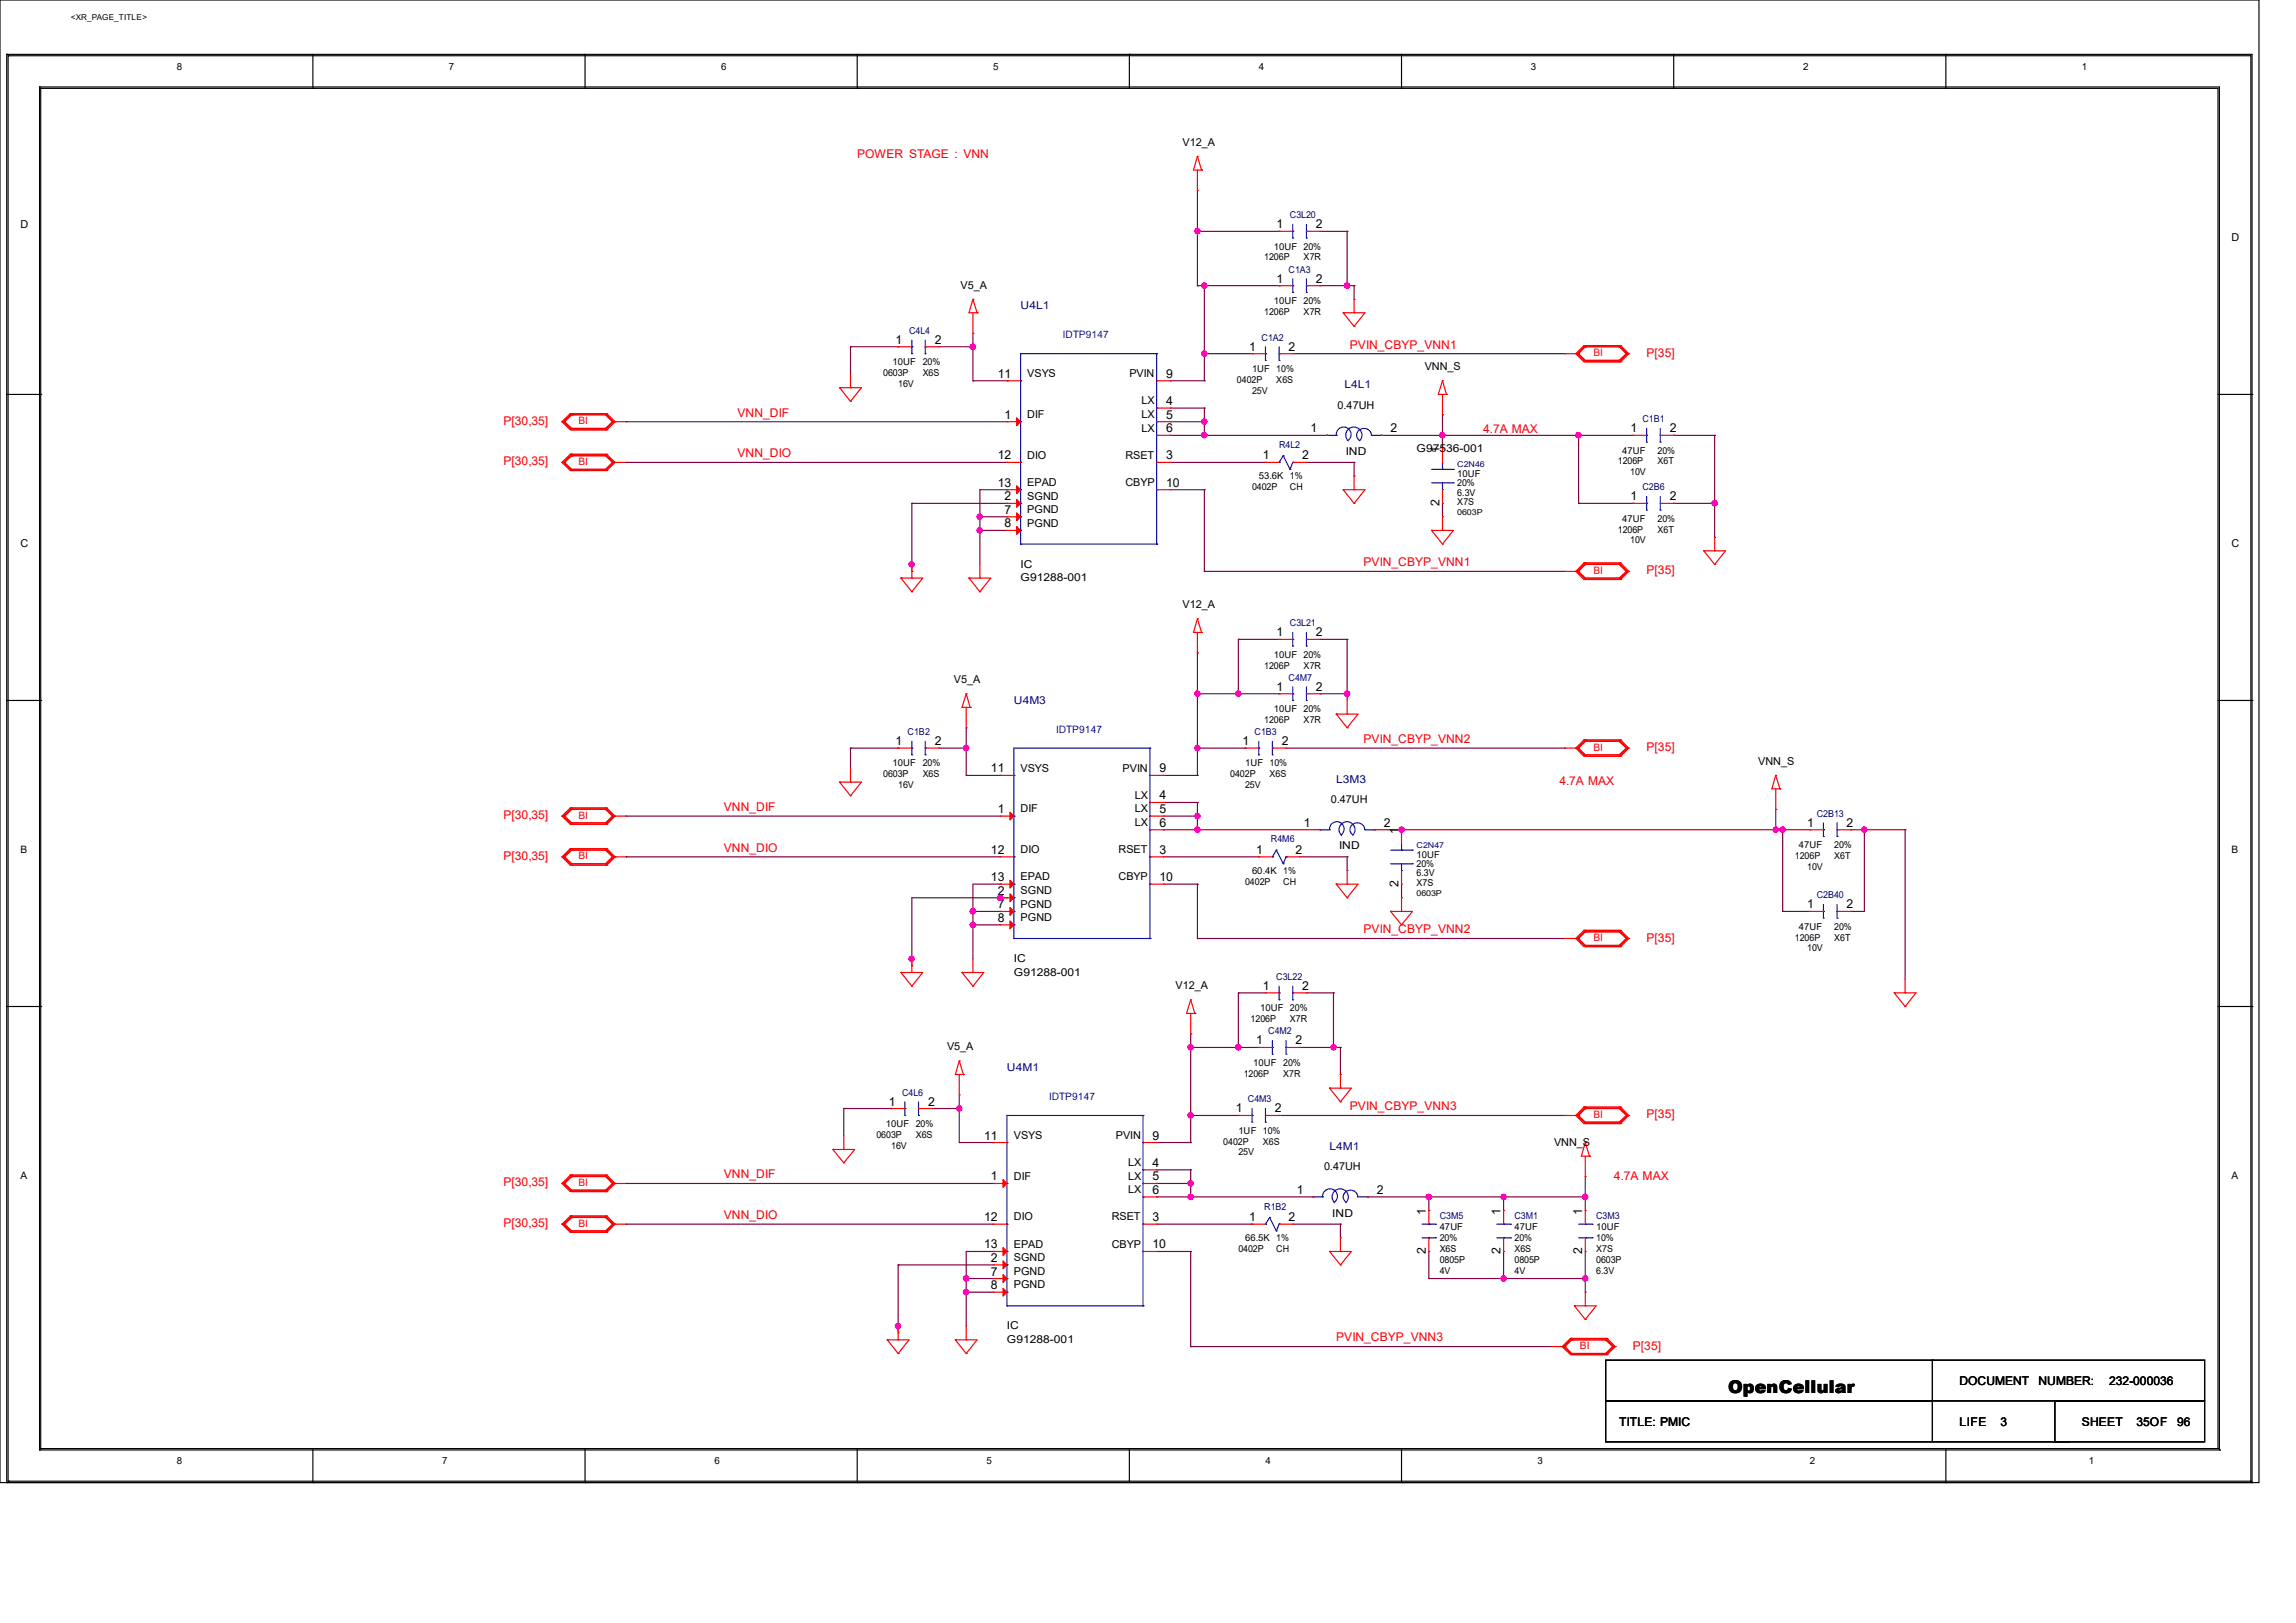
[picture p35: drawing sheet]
<svg xmlns="http://www.w3.org/2000/svg" width="420mm" height="297mm" viewBox="0 0 420 297" stroke-linecap="round" stroke-linejoin="round" font-family="sans-serif">
<defs><g id="words">
<text font-size="3.2" x="316.1" y="255">OpenCellular</text>
<g font-size="2.2" fill="#f00">
<text x="156.8" y="28.9">POWER STAGE : VNN</text>
<text x="246.9" y="63.8">PVIN_CBYP_VNN1</text>
<text x="301.2" y="65.3">P[35]</text>
<text x="92.1" y="77.7">P[30,35]</text>
<text x="134.9" y="76.2">VNN_DIF</text>
<text x="134.9" y="83.7">VNN_DIO</text>
<text x="271.3" y="79.2">4.7A MAX</text>
<text x="92.1" y="85.2">P[30,35]</text>
<text x="249.4" y="103.6">PVIN_CBYP_VNN1</text>
<text x="301.2" y="105.1">P[35]</text>
<text x="249.4" y="136">PVIN_CBYP_VNN2</text>
<text x="301.2" y="137.5">P[35]</text>
<text x="285.2" y="143.7">4.7A MAX</text>
<text x="92.1" y="149.9">P[30,35]</text>
<text x="132.4" y="148.4">VNN_DIF</text>
<text x="132.4" y="155.9">VNN_DIO</text>
<text x="92.1" y="157.4">P[30,35]</text>
<text x="249.4" y="170.8">PVIN_CBYP_VNN2</text>
<text x="301.2" y="172.3">P[35]</text>
<text x="246.9" y="203.2">PVIN_CBYP_VNN3</text>
<text x="301.2" y="204.6">P[35]</text>
<text x="132.4" y="215.6">VNN_DIF</text>
<text x="295.2" y="215.9">4.7A MAX</text>
<text x="92.1" y="217.1">P[30,35]</text>
<text x="92.1" y="224.6">P[30,35]</text>
<text x="132.4" y="223.1">VNN_DIO</text>
<text x="244.4" y="245.5">PVIN_CBYP_VNN3</text>
<text x="298.7" y="247">P[35]</text>
</g>
<g font-size="2.2">
<text x="233.5" y="41.8">1</text>
<text x="240.7" y="41.8">2</text>
<text x="233.5" y="51.7">1</text>
<text x="240.7" y="51.7">2</text>
<text x="163.8" y="62.9">1</text>
<text x="171" y="62.9">2</text>
<text x="228.5" y="64.2">1</text>
<text x="235.7" y="64.2">2</text>
<text x="182.5" y="69.1">11</text>
<text x="213.3" y="69.1">9</text>
<text x="183.7" y="76.6">1</text>
<text x="213.3" y="74.1">4</text>
<text x="213.3" y="76.6">5</text>
<text x="213.3" y="79.1">6</text>
<text x="239.7" y="79.1">1</text>
<text x="254.4" y="79.1">2</text>
<text x="263.3" y="82.9" transform="rotate(-90 263.3 82.9)">1</text>
<text x="298.2" y="79.1">1</text>
<text x="305.4" y="79.1">2</text>
<text x="182.5" y="84.1">12</text>
<text x="182.5" y="89.1">13</text>
<text x="213.3" y="84.1">3</text>
<text x="213.3" y="89.1">10</text>
<text x="231" y="84.1">1</text>
<text x="238.2" y="84.1">2</text>
<text x="183.7" y="91.6">2</text>
<text x="183.7" y="94">7</text>
<text x="263.3" y="92.6" transform="rotate(-90 263.3 92.6)">2</text>
<text x="298.2" y="91.6">1</text>
<text x="305.4" y="91.6">2</text>
<text x="183.7" y="96.5">8</text>
<text x="233.5" y="116.5">1</text>
<text x="240.7" y="116.5">2</text>
<text x="233.5" y="126.4">1</text>
<text x="240.7" y="126.4">2</text>
<text x="163.8" y="136.4">1</text>
<text x="171" y="136.4">2</text>
<text x="227.3" y="136.4">1</text>
<text x="234.5" y="136.4">2</text>
<text x="181.3" y="141.4">11</text>
<text x="212.1" y="141.4">9</text>
<text x="182.5" y="148.8">1</text>
<text x="212.1" y="146.3">4</text>
<text x="212.1" y="148.8">5</text>
<text x="212.1" y="151.3">6</text>
<text x="238.5" y="151.3">1</text>
<text x="253.2" y="151.3">2</text>
<text x="255.8" y="152.6" transform="rotate(-90 255.8 152.6)">1</text>
<text x="330.6" y="151.3">1</text>
<text x="337.8" y="151.3">2</text>
<text x="181.3" y="156.3">12</text>
<text x="181.3" y="161.2">13</text>
<text x="212.1" y="156.3">3</text>
<text x="212.1" y="161.2">10</text>
<text x="229.8" y="156.3">1</text>
<text x="237" y="156.3">2</text>
<text x="182.5" y="163.7">2</text>
<text x="182.5" y="166.2">7</text>
<text x="255.8" y="162.3" transform="rotate(-90 255.8 162.3)">2</text>
<text x="330.6" y="166.2">1</text>
<text x="337.8" y="166.2">2</text>
<text x="182.5" y="168.7">8</text>
<text x="231" y="181.1">1</text>
<text x="238.2" y="181.1">2</text>
<text x="229.8" y="191.1">1</text>
<text x="237" y="191.1">2</text>
<text x="162.6" y="202.3">1</text>
<text x="169.8" y="202.3">2</text>
<text x="226.1" y="203.6">1</text>
<text x="233.2" y="203.6">2</text>
<text x="180" y="208.5">11</text>
<text x="210.8" y="208.5">9</text>
<text x="210.8" y="213.5">4</text>
<text x="181.2" y="216">1</text>
<text x="210.8" y="216">5</text>
<text x="210.8" y="218.5">6</text>
<text x="237.2" y="218.5">1</text>
<text x="251.9" y="218.5">2</text>
<text x="180" y="223.5">12</text>
<text x="210.8" y="223.5">3</text>
<text x="228.5" y="223.5">1</text>
<text x="235.7" y="223.5">2</text>
<text x="260.8" y="222.3" transform="rotate(-90 260.8 222.3)">1</text>
<text x="274.5" y="222.3" transform="rotate(-90 274.5 222.3)">1</text>
<text x="289.4" y="222.3" transform="rotate(-90 289.4 222.3)">1</text>
<text x="180" y="228.5">13</text>
<text x="181.2" y="230.9">2</text>
<text x="181.2" y="233.4">7</text>
<text x="210.8" y="228.5">10</text>
<text x="260.8" y="229.5" transform="rotate(-90 260.8 229.5)">2</text>
<text x="274.5" y="229.5" transform="rotate(-90 274.5 229.5)">2</text>
<text x="289.4" y="229.5" transform="rotate(-90 289.4 229.5)">2</text>
<text x="181.2" y="235.9">8</text>
<text x="358.4" y="253.4">DOCUMENT</text>
<text x="372.9" y="253.4">NUMBER:</text>
<text x="385.8" y="253.5">232-000036</text>
<text x="296.2" y="260.9">TITLE: PMIC</text>
<text x="358.4" y="260.9">LIFE</text>
<text x="365.9" y="260.9">3</text>
<text x="380.8" y="260.9">SHEET</text>
<text x="390.8" y="260.9">35OF</text>
<text x="398.3" y="260.9">96</text>
</g>
<g font-size="2">
<text x="216.3" y="26.7">V12_A</text>
<text x="3.7" y="41.7">D</text>
<text x="408.2" y="44.2">D</text>
<text x="175.7" y="52.8">V5_A</text>
<text x="187.9" y="69">VSYS</text>
<text x="206.6" y="69">PVIN</text>
<text x="260.6" y="67.8">VNN_S</text>
<text x="187.9" y="76.5">DIF</text>
<text x="208.8" y="74">LX</text>
<text x="208.8" y="76.5">LX</text>
<text x="244.7" y="74.8">0.47UH</text>
<text x="187.9" y="83.9">DIO</text>
<text x="205.9" y="83.9">RSET</text>
<text x="208.8" y="79">LX</text>
<text x="246.2" y="83.2">IND</text>
<text x="259.1" y="82.7">G97536-001</text>
<text x="187.9" y="88.9">EPAD</text>
<text x="205.9" y="88.9">CBYP</text>
<text x="187.9" y="91.4">SGND</text>
<text x="187.9" y="93.9">PGND</text>
<text x="3.7" y="100.2">C</text>
<text x="187.9" y="96.4">PGND</text>
<text x="408.2" y="100.2">C</text>
<text x="186.7" y="103.9">IC</text>
<text x="186.7" y="106.4">G91288-001</text>
<text x="216.3" y="111.3">V12_A</text>
<text x="174.5" y="125.1">V5_A</text>
<text x="186.7" y="141.2">VSYS</text>
<text x="205.4" y="141.2">PVIN</text>
<text x="321.6" y="140">VNN_S</text>
<text x="186.7" y="148.7">DIF</text>
<text x="207.6" y="146.2">LX</text>
<text x="207.6" y="148.7">LX</text>
<text x="243.5" y="146.9">0.47UH</text>
<text x="207.6" y="151.2">LX</text>
<text x="244.9" y="155.4">IND</text>
<text x="186.7" y="156.2">DIO</text>
<text x="186.7" y="161.1">EPAD</text>
<text x="204.6" y="156.2">RSET</text>
<text x="204.6" y="161.1">CBYP</text>
<text x="186.7" y="163.6">SGND</text>
<text x="186.7" y="166.1">PGND</text>
<text x="186.7" y="168.6">PGND</text>
<text x="185.5" y="178.6">G91288-001</text>
<text x="185.5" y="176.1">IC</text>
<text x="215.1" y="181.1">V12_A</text>
<text x="173.2" y="192.2">V5_A</text>
<text x="185.5" y="208.4">VSYS</text>
<text x="204.1" y="208.4">PVIN</text>
<text x="284.3" y="209.7">VNN_S</text>
<text x="185.5" y="215.9">DIF</text>
<text x="206.4" y="213.4">LX</text>
<text x="206.4" y="215.9">LX</text>
<text x="242.2" y="214.2">0.47UH</text>
<text x="206.4" y="218.4">LX</text>
<text x="185.5" y="223.4">DIO</text>
<text x="203.4" y="223.4">RSET</text>
<text x="243.7" y="222.6">IND</text>
<text x="185.5" y="230.8">SGND</text>
<text x="185.5" y="233.3">PGND</text>
<text x="185.5" y="228.3">EPAD</text>
<text x="203.4" y="228.3">CBYP</text>
<text x="185.5" y="235.8">PGND</text>
<text x="184.2" y="245.7">G91288-001</text>
<text x="184.2" y="243.3">IC</text>
</g>
<g font-size="2" fill="#000080">
<text x="186.7" y="56.6">U4L1</text>
<text x="245.9" y="71">L4L1</text>
<text x="185.5" y="128.8">U4M3</text>
<text x="244.4" y="143.2">L3M3</text>
<text x="184.2" y="196">U4M1</text>
<text x="243.2" y="210.4">L4M1</text>
</g>
<g font-size="1.9" fill="#00f">
<text x="194.4" y="61.9">IDTP9147</text>
<text x="193.2" y="134.1">IDTP9147</text>
<text x="191.9" y="201.3">IDTP9147</text>
</g>
<g font-size="1.9" fill="#f00">
<text x="291.5" y="65.2">BI</text>
<text x="105.8" y="77.6">BI</text>
<text x="105.8" y="85.1">BI</text>
<text x="291.5" y="105">BI</text>
<text x="291.5" y="137.4">BI</text>
<text x="105.8" y="149.8">BI</text>
<text x="105.8" y="157.3">BI</text>
<text x="291.5" y="172.2">BI</text>
<text x="291.5" y="204.6">BI</text>
<text x="105.8" y="217">BI</text>
<text x="105.8" y="224.5">BI</text>
<text x="289" y="246.9">BI</text>
</g>
<g font-size="1.9">
<text x="3.7" y="156">B</text>
<text x="408.2" y="156">B</text>
<text x="3.7" y="215.8">A</text>
<text x="408.2" y="215.8">A</text>
</g>
<g font-size="1.8">
<text x="32.3" y="12.8">8</text>
<text x="82.1" y="12.8">7</text>
<text x="131.9" y="12.8">6</text>
<text x="181.7" y="12.8">5</text>
<text x="230.3" y="12.8">4</text>
<text x="280" y="12.8">3</text>
<text x="329.8" y="12.8">2</text>
<text x="380.8" y="12.8">1</text>
<text x="32.3" y="268">8</text>
<text x="80.9" y="268">7</text>
<text x="130.7" y="268">6</text>
<text x="180.5" y="268">5</text>
<text x="231.5" y="268">4</text>
<text x="281.3" y="268">3</text>
<text x="331" y="268">2</text>
<text x="382.1" y="268">1</text>
</g>
<g font-size="1.7" fill="#000080">
<text x="236" y="40">C3L20</text>
<text x="235.7" y="49.9">C1A3</text>
<text x="166.3" y="61.1">C4L4</text>
<text x="230.8" y="62.4">C1A2</text>
<text x="300.4" y="77.3">C1B1</text>
<text x="234" y="82">R4L2</text>
<text x="300.4" y="89.7">C2B6</text>
<text x="236" y="114.6">C3L21</text>
<text x="235.7" y="124.6">C4M7</text>
<text x="166" y="134.5">C1B2</text>
<text x="229.5" y="134.5">C1B3</text>
<text x="332.3" y="149.5">C2B13</text>
<text x="232.5" y="154.2">R4M6</text>
<text x="332.3" y="164.4">C2B40</text>
<text x="233.5" y="179.3">C3L22</text>
<text x="232" y="189.3">C4M2</text>
<text x="165" y="200.5">C4L6</text>
<text x="228.3" y="201.8">C4M3</text>
<text x="231.3" y="221.4">R1B2</text>
<text x="263.4" y="223.1">C3M5</text>
<text x="277" y="223.1">C3M1</text>
<text x="292" y="223.1">C3M3</text>
</g>
<g font-size="1.7">
<text x="231.3" y="47.7">1206P</text>
<text x="233" y="45.7">10UF 20%</text>
<text x="238.5" y="47.7">X7R</text>
<text x="231.3" y="57.6">1206P</text>
<text x="233" y="55.6">10UF 20%</text>
<text x="238.5" y="57.6">X7R</text>
<text x="161.5" y="68.8">0603P</text>
<text x="163.3" y="66.8">10UF</text>
<text x="164.3" y="70.8">16V</text>
<text x="168.8" y="68.8">X6S</text>
<text x="168.8" y="66.8">20%</text>
<text x="226.3" y="70.1">0402P</text>
<text x="229" y="68.1">1UF 10%</text>
<text x="233.5" y="70.1">X6S</text>
<text x="229" y="72">25V</text>
<text x="296.7" y="83">47UF</text>
<text x="303.2" y="83">20%</text>
<text x="229" y="89.7">0402P</text>
<text x="230.3" y="87.7">53.6K 1%</text>
<text x="236" y="89.7">CH</text>
<text x="266.6" y="89">20%</text>
<text x="266.6" y="87.2">10UF</text>
<text x="295.9" y="85">1206P</text>
<text x="298.2" y="87">10V</text>
<text x="303.2" y="85">X6T</text>
<text x="266.6" y="90.7">6.3V</text>
<text x="266.6" y="92.5">X7S</text>
<text x="296.7" y="95.5">47UF</text>
<text x="303.2" y="95.5">20%</text>
<text x="295.9" y="97.4">1206P</text>
<text x="298.2" y="99.4">10V</text>
<text x="303.2" y="97.4">X6T</text>
<text x="231.3" y="122.3">1206P</text>
<text x="233" y="120.4">10UF 20%</text>
<text x="238.5" y="122.3">X7R</text>
<text x="233" y="130.3">10UF 20%</text>
<text x="231.3" y="132.3">1206P</text>
<text x="238.5" y="132.3">X7R</text>
<text x="161.5" y="142.2">0603P</text>
<text x="163.3" y="140.3">10UF</text>
<text x="168.8" y="142.2">X6S</text>
<text x="168.8" y="140.2">20%</text>
<text x="225" y="142.2">0402P</text>
<text x="227.8" y="140.3">1UF 10%</text>
<text x="232.2" y="142.2">X6S</text>
<text x="164.3" y="144.2">16V</text>
<text x="227.7" y="144.2">25V</text>
<text x="329.1" y="155.2">47UF</text>
<text x="335.5" y="155.2">20%</text>
<text x="227.7" y="161.9">0402P</text>
<text x="229" y="159.9">60.4K 1%</text>
<text x="234.7" y="161.9">CH</text>
<text x="259.1" y="160.4">6.3V</text>
<text x="259.1" y="158.7">20%</text>
<text x="259.1" y="156.9">10UF</text>
<text x="328.3" y="157.2">1206P</text>
<text x="330.6" y="159.2">10V</text>
<text x="335.5" y="157.2">X6T</text>
<text x="259.1" y="162.2">X7S</text>
<text x="328.3" y="172.1">1206P</text>
<text x="329.1" y="170.1">47UF</text>
<text x="335.5" y="172.1">X6T</text>
<text x="335.5" y="170.1">20%</text>
<text x="330.6" y="174.1">10V</text>
<text x="230.5" y="185.1">10UF 20%</text>
<text x="228.8" y="187.1">1206P</text>
<text x="236" y="187.1">X7R</text>
<text x="227.5" y="197">1206P</text>
<text x="229.2" y="195">10UF</text>
<text x="234.7" y="197">X7R</text>
<text x="234.7" y="195">20%</text>
<text x="160.3" y="208.2">0603P</text>
<text x="162.1" y="206.2">10UF 20%</text>
<text x="167.5" y="208.2">X6S</text>
<text x="223.8" y="209.5">0402P</text>
<text x="226.5" y="207.5">1UF 10%</text>
<text x="231" y="209.5">X6S</text>
<text x="163" y="210.2">16V</text>
<text x="226.5" y="211.4">25V</text>
<text x="227.8" y="227.1">66.5K 1%</text>
<text x="263.4" y="227.1">20%</text>
<text x="263.4" y="225.1">47UF</text>
<text x="277" y="227.1">20%</text>
<text x="277" y="225.1">47UF</text>
<text x="292" y="227.1">10%</text>
<text x="292" y="225.1">10UF</text>
<text x="226.5" y="229.1">0402P</text>
<text x="233.5" y="229.1">CH</text>
<text x="263.4" y="233.1">4V</text>
<text x="263.4" y="229.1">X6S</text>
<text x="263.4" y="231.1">0805P</text>
<text x="277" y="233.1">4V</text>
<text x="277" y="231.1">0805P</text>
<text x="277" y="229.1">X6S</text>
<text x="292" y="233.1">6.3V</text>
<text x="292" y="231.1">0603P</text>
<text x="292" y="229.1">X7S</text>
</g>
<g font-size="1.5">
<text x="13" y="3.6">&lt;XR_PAGE_TITLE&gt;</text>
<text x="266.6" y="94.2">0603P</text>
<text x="259.1" y="163.9">0603P</text>
</g>
<g font-size="1.5" fill="#000080">
<text x="266.6" y="85.5">C2N46</text>
<text x="259.1" y="155.2">C2N47</text>
</g>
</g></defs>
<g fill="none" stroke="#000" stroke-width=".21">
<path d="M0 0h413.2v271.3h-413.2zM1.2 9.9h.1M1.2 9.9h410.7v261.4M1.2 9.9v261.4M1.5 10.2h.1M1.5 10.2v260.9M1.5 10.2h410.2v260.9M7.2 15.9h.1M7.2 15.9v249.4M7.2 15.9h398.8v249.4M7.5 16.2h.1M7.5 16.2h398.2v248.9"/>
<path d="M7.5 16.2v248.9M57.2 16.2h.1M57.2 9.9v6.3M107 16.2h.1M107 9.9v6.3M156.8 16.2h.1M156.8 9.9v6.3M206.6 9.9h.1M206.6 9.9v6.3M256.4 16.2h.1M256.4 9.9v6.3M306.2 16.2h.1"/>
<path d="M306.2 9.9v6.3M355.9 16.2h.1M355.9 9.9v6.3M1.2 72.2h6.3M7.5 72.2h.1M405.7 72.2h6.2M411.9 72.2h.1M1.2 128.2h6.3M7.5 128.2h.1M405.7 128.2h6.2M411.9 128.2h.1M1.2 184.2h6.3"/>
<path d="M7.5 184.2h.1M405.7 184.2h6.2M411.9 184.2h.1M293.7 248.9h109.6v7.5h-109.6zM293.7 256.4h59.8v7.5h-59.8zM353.5 248.9h.1M353.5 248.9v7.5M375.9 256.4h27.4v7.5h-27.4zM1.2 271.3h.1M1.5 271.1h.1M1.5 271.1h410.2M7.2 265.3h.1"/>
<path d="M7.2 265.3h398.8M7.5 265.1h.1M7.5 265.1h398.2M57.2 271.3h.1M57.2 265.1v6.2M107 271.3h.1M107 265.1v6.2M156.8 271.3h.1M156.8 265.1v6.2M206.6 265.1h.1M206.6 265.1v6.2M256.4 271.3h.1"/>
<path d="M256.4 265.1v6.2M353.5 263.9h24.9M355.9 271.3h.1M355.9 265.1v6.2M378.4 263.9h.1M405.7 265.1h.1M406 265.3h.1M411.7 271.1h.1M411.9 271.3h.1"/>
</g>
<g fill="none" stroke="#800040" stroke-width=".21">
<path d="M219 34.8v17.5M219 42.3h.1M219 52.3h.1M219 52.3h15M219 42.3h15M220.3 52.3h.1M220.3 52.3v17.4M234 52.3h.1M241.5 52.3h6.2M241.5 42.3h4.9M246.4 52.3h.1M246.4 42.3h.1"/>
<path d="M246.4 42.3v10M247.7 54.8h.1M247.7 52.3h.1M247.7 52.3v2.5M114.5 77.2h.1M114.5 77.2h69.7M155.6 63.5h.1M155.6 63.5v5M155.6 63.5h8.7M164.3 63.5h.1M171.7 63.5h6.3M178 63.5h.1"/>
<path d="M178 69.7h.1M178 61v8.7M178 69.7h6.2M184.2 69.7h.1M214.1 79.7h.1M214.1 79.7h28.6M214.1 77.2h6.2M214.1 74.7h6.2M214.1 69.7h6.2M220.3 77.2h.1M220.3 79.7h.1M220.3 74.7h.1"/>
<path d="M220.3 69.7h.1M220.3 64.7h.1M220.3 74.7v5M220.3 64.7h8.7M229 64.7h.1M236.5 64.7h49.8M242.7 79.7h.1M252.6 79.7h46.1M263.9 79.7h.1M263.9 75.9h.1M263.9 75.9v6.2M286.3 64.7h.1"/>
<path d="M288.8 79.7h.1M288.8 79.7v12.4M306.2 79.7h.1M306.2 79.7h7.4M313.6 79.7h.1M313.6 79.7v18.6M114.5 84.6h.1M114.5 84.6h69.7M166.8 92.1h.1M166.8 92.1h17.4M166.8 92.1v12.5M179.2 97.1h.1"/>
<path d="M179.2 94.6h.1M179.2 97.1h5M179.2 94.6h5M184.2 89.6h.1M184.2 89.6h-5v13.7M214.1 89.6h6.2M214.1 84.6h17.4M220.3 89.6h.1M220.3 89.6v15M231.5 84.6h.1M239 84.6h8.7M247.7 84.6h.1"/>
<path d="M247.7 87.1h.1M247.7 84.6v2.5M263.9 94.6h.1M263.9 92.1v2.5M288.8 92.1h.1M288.8 92.1h9.9M298.7 92.1h.1M306.2 92.1h7.4M313.6 92.1h.1M313.6 98.3h.1M166.8 103.3h.1M166.8 104.6h.1"/>
<path d="M219 119.5h.1M219 119.5v22.4M220.3 104.6h.1M220.3 104.6h66M226.5 117h.1M226.5 117h7.5M226.5 117v10M241.5 117h4.9M246.4 117h.1M246.4 117v11.2M155.6 136.9h.1M155.6 136.9v3.7"/>
<path d="M155.6 136.9h8.7M164.3 136.9h.1M171.7 136.9h5M176.7 136.9h.1M176.7 133.2v8.7M219 136.9h.1M219 127h.1M219 136.9h8.8M219 127h15M226.5 127h.1M227.8 136.9h.1M234 127h.1"/>
<path d="M235.2 136.9h51.1M241.5 127h.1M241.5 127h4.9M246.4 127h.1M286.3 136.9h.1M114.5 149.4h.1M114.5 156.8h.1M114.5 156.8h68.5M114.5 149.4h68.5M176.7 141.9h.1M176.7 141.9h6.3M183 141.9h.1"/>
<path d="M212.8 151.8h.1M212.8 156.8h17.5M212.8 151.8h28.7M212.8 149.4h6.2M212.8 146.9h6.2M212.8 141.9h6.2M219 149.4h.1M219 151.8h.1M219 146.9h.1M219 141.9h.1M219 146.9v4.9M230.3 156.8h.1"/>
<path d="M237.7 156.8h8.7M241.5 151.8h.1M246.4 156.8h.1M246.4 159.3h.1M246.4 156.8v2.5M251.4 151.8h79.6M256.4 151.8h.1M324.8 148.1h.1M324.8 151.8h.1M324.8 148.1v3.7M326.1 151.8h.1M326.1 151.8v15"/>
<path d="M338.5 151.8h.1M338.5 151.8h10M341 151.8h.1M341 151.8v15h-2.5M348.5 151.8h.1M348.5 151.8v27.4M166.8 175.5h.1M166.8 176.7h.1M178 169.2h.1M178 166.8h.1M178 169.2h5M178 166.8h5"/>
<path d="M183 161.8h.1M183 164.3h.1M183 161.8h-5v13.7M184.2 164.3h.1M184.2 164.3h-17.4v12.4M212.8 161.8h6.2M219 161.8h.1M219 171.7h.1M219 161.8v9.9M219 171.7h67.3M256.4 164.3h.1M256.4 161.8v2.5"/>
<path d="M326.1 166.8h.1M326.1 166.8h4.9M338.5 166.8h.1M217.8 191.7h.1M217.8 189.2h.1M217.8 191.7h12.5M217.8 189.2v19.9M226.5 191.7h.1M226.5 181.7h.1M226.5 181.7v10M226.5 181.7h5M230.3 191.7h.1"/>
<path d="M237.7 191.7h7.5M239 181.7h4.9M243.9 191.7h.1M243.9 181.7h.1M243.9 181.7v10M245.2 196.6h.1M245.2 191.7h.1M245.2 191.7v4.9M114.5 216.6h.1M114.5 216.6h67.2M154.3 202.9h.1M154.3 202.9v5"/>
<path d="M154.3 202.9h8.7M163 202.9h.1M170.5 202.9h5M175.5 202.9h.1M175.5 209.1h.1M175.5 209.1h6.2M175.5 200.4v8.7M181.7 209.1h.1M211.6 219h.1M211.6 216.6h6.2M211.6 219h28.6M211.6 214.1h6.2"/>
<path d="M211.6 209.1h6.2M217.8 216.6h.1M217.8 219h.1M217.8 214.1h.1M217.8 209.1h.1M217.8 204.1h.1M217.8 214.1v4.9M217.8 204.1h8.7M226.5 204.1h.1M234 204.1h52.3M240.2 219h.1M250.1 219h39.9"/>
<path d="M261.4 219h.1M261.4 219v2.5M275 219h.1M275 219v2.5M286.3 204.1h.1M290 219h.1M290 215.3v6.2M114.5 224h.1M114.5 224h67.2M164.3 231.5h.1M164.3 231.5h17.4M164.3 231.5v12.4"/>
<path d="M176.7 236.5h.1M176.7 234h.1M176.7 236.5h5M176.7 234h5M181.7 229h.1M181.7 229h-5v13.7M211.6 229h6.2M211.6 224h17.4M217.8 229h.1M217.8 229v17.4M229 224h.1M236.5 224h8.7"/>
<path d="M245.2 224h.1M245.2 226.5h.1M245.2 224v2.5M261.4 234h.1M261.4 221.5h.1M261.4 234h28.6M261.4 229v5M275 234h.1M275 229v5M290 234h.1M290 236.5h.1M290 229v7.5"/>
<path d="M164.3 242.7h.1M164.3 243.9h.1M217.8 246.4h.1M217.8 246.4h66"/>
</g>
<g fill="#f0f" stroke="#f0f" stroke-width=".21">
<circle cx="176.7" cy="236.5" r=".49"/>
<circle cx="176.7" cy="234" r=".49"/>
<circle cx="177.9" cy="169.2" r=".49"/>
<circle cx="177.9" cy="166.8" r=".49"/>
<circle cx="179.2" cy="97" r=".48"/>
<circle cx="179.2" cy="94.6" r=".48"/>
<circle cx="275" cy="234" r=".48"/>
<circle cx="290" cy="234" r=".49"/>
<circle cx="313.6" cy="92.1" r=".49"/>
<circle cx="220.3" cy="77.2" r=".49"/>
<circle cx="220.3" cy="79.6" r=".49"/>
<circle cx="217.8" cy="216.5" r=".49"/>
<circle cx="217.8" cy="219" r=".49"/>
<circle cx="219" cy="149.3" r=".48"/>
<circle cx="219" cy="151.8" r=".48"/>
<circle cx="217.8" cy="204.1" r=".49"/>
<circle cx="217.8" cy="191.6" r=".49"/>
<circle cx="219" cy="136.9" r=".48"/>
<circle cx="219" cy="126.9" r=".48"/>
<circle cx="220.3" cy="64.7" r=".49"/>
<circle cx="175.5" cy="202.8" r=".48"/>
<circle cx="176.7" cy="136.9" r=".49"/>
<circle cx="177.9" cy="63.5" r=".49"/>
<circle cx="261.3" cy="219" r=".49"/>
<circle cx="263.8" cy="79.6" r=".49"/>
<circle cx="288.7" cy="79.6" r=".49"/>
<circle cx="290" cy="219" r=".49"/>
<circle cx="275" cy="219" r=".48"/>
<circle cx="220.3" cy="52.3" r=".49"/>
<circle cx="219" cy="42.3" r=".48"/>
<circle cx="246.4" cy="52.3" r=".49"/>
<circle cx="226.5" cy="126.9" r=".49"/>
<circle cx="246.4" cy="126.9" r=".49"/>
<circle cx="226.5" cy="191.6" r=".49"/>
<circle cx="243.9" cy="191.6" r=".48"/>
<circle cx="341" cy="151.8" r=".48"/>
<circle cx="326.1" cy="151.8" r=".49"/>
<circle cx="166.7" cy="103.3" r=".48"/>
<circle cx="182.9" cy="164.3" r=".49"/>
<circle cx="166.7" cy="175.5" r=".48"/>
<circle cx="164.3" cy="242.7" r=".49"/>
<circle cx="256.4" cy="151.8" r=".48"/>
<circle cx="324.8" cy="151.8" r=".48"/>
</g>
<g fill="none" stroke="#f00" stroke-width=".21">
<path d="M219 34.8h.1M219 28.6h.1M219 31.1v3.7M219 28.6l.8 2.5M219 28.6l-.7 2.5h1.5M219.8 31.1h.1M178 54.8h.1M178 57.2v3.8M178 54.8l.7 2.4M178 54.8l-.8 2.4h1.5M178.7 57.2h.1M234 52.3h.1"/>
<path d="M234 42.3h.1M234 52.3h2.5M234 42.3h2.5M239 52.3h2.5M239 42.3h2.5M241.5 52.3h.1M241.5 42.3h.1M245.7 57.2h.1M245.7 57.2h4l-2 2.5M245.7 57.2l2 2.5M247.7 57.2h.1M247.7 59.7h.1"/>
<path d="M247.7 54.8v2.4M102.8 77.2h.1M102.8 77.2l1.5 1.5h6.7M103 77.2h.1M103 77.2l1.6 1.2M103 77.2l1.6 1.5M103.3 77.2h.1M103.3 77.2l1.3 1.2M104.3 75.7h.1M104.3 75.7l-1.5 1.5M104.3 75.7h6.7M104.6 75.9h.1"/>
<path d="M104.6 75.7h.1M104.6 75.9l-1.3 1.3M104.6 75.9l-1.6 1.3M104.6 75.7l-1.6 1.5M104.6 78.4h6.2M104.6 75.9h6.2M110.8 78.7h.1M110.8 75.7h.1M110.8 78.4h.1M110.8 75.9h.1M110.8 75.7l1.5 1.5M110.8 75.9l1.5 1.3"/>
<path d="M110.8 75.9l1.2 1.3M111 78.7h.1M111 75.7h.1M111 75.7l1.5 1.5M112 77.2h.1M112 77.2l-1.2 1.2M112 77.2h2.5M112.3 77.2h.1M112.3 77.2l-1.5 1.5M112.3 77.2l-1.5 1.2M112.5 77.2h.1M112.5 77.2l-1.5 1.5"/>
<path d="M153.6 71h.1M153.6 71l2 2.4M153.6 71h4l-2 2.4M155.6 71h.1M155.6 73.4h.1M155.6 68.5v2.5M164.3 63.5h.1M164.3 63.5h2.5M169.2 63.5h2.5M171.7 63.5h.1M178 61h.1M184.2 77.2h.1"/>
<path d="M184.2 69.7h.1M184.2 77.2h2.5M184.2 69.7h2.5M211.6 77.2h2.5M211.6 79.7h2.5M211.6 74.7h2.5M211.6 69.7h2.5M214.1 74.7h.1M214.1 77.2h.1M214.1 79.7h.1M214.1 69.7h.1M229 64.7h.1"/>
<path d="M229 64.7h2.5M234 64.7h2.5M236.5 64.7h.1M242.7 79.7h.1M252.6 79.7h.1M263.9 75.9h.1M263.9 69.7h.1M263.9 72.2v3.7M263.9 69.7l.7 2.5M263.9 69.7l-.8 2.5h1.5M264.6 72.2h.1M286.3 64.7h2.5"/>
<path d="M288.2 64.7h.1M288.2 64.7l1.5 1.5h6.8M288.5 64.7h.1M288.5 64.7l1.5 1.3M288.5 64.7l1.5 1.5M288.8 64.7h.1M288.8 64.7l1.2 1.3M289.7 63.2h.1M289.7 63.2l-1.5 1.5M289.7 63.2h6.8M290 63.5h.1M290 63.2h.1"/>
<path d="M290 63.5l-1.2 1.2M290 63.5l-1.5 1.2M290 63.2l-1.5 1.5M290 66h6.2M290 63.5h6.2M296.2 66.2h.1M296.2 63.2h.1M296.2 66h.1M296.2 63.5h.1M296.2 63.2l1.5 1.5M296.2 63.5l1.5 1.2M296.2 63.5l1.3 1.2"/>
<path d="M296.5 66.2h.1M296.5 63.2h.1M296.5 63.2l1.4 1.5M297.5 64.7h.1M297.5 64.7l-1.3 1.3M297.7 64.7h.1M297.7 64.7l-1.5 1.5M297.7 64.7l-1.5 1.3M297.9 64.7h.1M297.9 64.7l-1.4 1.5M298.7 79.7h.1M298.7 79.7h2.5"/>
<path d="M303.7 79.7h2.5M306.2 79.7h.1M102.8 84.6h.1M102.8 84.6l1.5 1.5h6.7M103 84.6h.1M103 84.6l1.6 1.3M103 84.6l1.6 1.5M103.3 84.6h.1M103.3 84.6l1.3 1.3M104.3 83.1h.1M104.3 83.1l-1.5 1.5M104.3 83.1h6.7"/>
<path d="M104.6 83.4h.1M104.6 83.1h.1M104.6 83.4l-1.3 1.2M104.6 83.4l-1.6 1.2M104.6 83.1l-1.6 1.5M104.6 85.9h6.2M104.6 83.4h6.2M110.8 86.1h.1M110.8 83.1h.1M110.8 85.9h.1M110.8 83.4h.1M110.8 83.1l1.5 1.5"/>
<path d="M110.8 83.4l1.5 1.2M110.8 83.4l1.2 1.2M111 86.1h.1M111 83.1h.1M111 83.1l1.5 1.5M112 84.6h.1M112 84.6l-1.2 1.3M112 84.6h2.5M112.3 84.6h.1M112.3 84.6l-1.5 1.5M112.3 84.6l-1.5 1.3M112.5 84.6h.1"/>
<path d="M112.5 84.6l-1.5 1.5M184.2 92.1h.1M184.2 94.6h.1M184.2 97.1h.1M184.2 84.6h.1M184.2 89.6h.1M184.2 89.6h2.5M184.2 97.1h2.5M184.2 84.6h2.5M184.2 92.1h2.5M184.2 94.6h2.5M211.6 89.6h2.5"/>
<path d="M211.6 84.6h2.5M214.1 84.6h.1M214.1 89.6h.1M231.5 84.6h.1M231.5 84.6h2.5M236.5 84.6h2.5M239 84.6h.1M245.7 89.6h.1M245.7 89.6l2 2.5M245.7 89.6h4l-2 2.5M247.7 89.6h.1M247.7 92.1h.1"/>
<path d="M247.7 87.1v2.5M261.9 97.1h.1M261.9 97.1l2 2.5M261.9 97.1h4l-2 2.5M263.9 97.1h.1M263.9 99.6h.1M263.9 82.1h.1M263.9 92.1h.1M263.9 82.1v2.5M263.9 89.6v2.5M263.9 94.6v2.5M298.7 92.1h.1"/>
<path d="M298.7 92.1h2.5M303.7 92.1h2.5M306.2 92.1h.1M313.6 98.3v2.5M164.8 105.8h.1M164.8 105.8h4l-2 2.5M164.8 105.8l2 2.5M166.8 105.8h.1M166.8 108.3h.1M166.8 103.3v2.5M177.2 105.8h.1M177.2 105.8l2 2.5"/>
<path d="M177.2 105.8h4l-2 2.5M179.2 105.8h.1M179.2 108.3h.1M179.2 103.3v2.5M219 119.5h.1M219 113.2h.1M219 115.7v3.8M219 113.2l.8 2.5M219 113.2l-.7 2.5h1.5M219.8 115.7h.1M234 117h.1M234 117h2.5"/>
<path d="M239 117h2.5M241.5 117h.1M286.3 104.6h2.5M288.2 104.6h.1M288.2 104.6l1.5 1.4h6.8M288.5 104.6h.1M288.5 104.6l1.5 1.2M288.5 104.6l1.5 1.4M288.8 104.6h.1M288.8 104.6l1.2 1.2M289.7 103h.1M289.7 103l-1.5 1.6"/>
<path d="M289.7 103h6.8M290 103.3h.1M290 103h.1M290 105.8h6.2M290 103.3l-1.2 1.3M290 103.3l-1.5 1.3M290 103l-1.5 1.6M290 103.3h6.2M296.2 106h.1M296.2 103h.1M296.2 105.8h.1M296.2 103.3h.1"/>
<path d="M296.2 103l1.5 1.6M296.2 103.3l1.5 1.3M296.2 103.3l1.3 1.3M296.5 106h.1M296.5 103h.1M296.5 103l1.4 1.6M297.5 104.6h.1M297.5 104.6l-1.3 1.2M297.7 104.6h.1M297.7 104.6l-1.5 1.4M297.7 104.6l-1.5 1.2M297.9 104.6h.1"/>
<path d="M297.9 104.6l-1.4 1.4M311.7 100.8h.1M311.7 100.8l1.9 2.5M311.7 100.8h3.9l-2 2.5M313.6 100.8h.1M313.6 103.3h.1M164.3 136.9h.1M164.3 136.9h2.5M169.2 136.9h2.5M171.7 136.9h.1M176.7 133.2h.1M176.7 127h.1"/>
<path d="M176.7 129.5v3.7M176.7 127l.8 2.5M176.7 127l-.7 2.5h1.5M177.5 129.5h.1M227.8 136.9h.1M227.8 136.9h2.5M232.7 136.9h2.5M234 127h.1M234 127h2.5M235.2 136.9h.1M239 127h2.5M241.5 127h.1"/>
<path d="M244.4 130.7h.1M244.4 130.7l2 2.5M244.4 130.7h4l-2 2.5M246.4 130.7h.1M246.4 133.2h.1M246.4 128.2v2.5M286.3 136.9h2.5M288.2 136.9h.1M288.2 136.9l1.5 1.5h6.8M288.5 136.9h.1M288.5 136.9l1.5 1.2M288.5 136.9l1.5 1.5"/>
<path d="M288.8 136.9h.1M288.8 136.9l1.2 1.2M289.7 135.4h.1M289.7 135.4l-1.5 1.5M289.7 135.4h6.8M290 135.7h.1M290 135.4h.1M290 135.7l-1.2 1.2M290 135.7l-1.5 1.2M290 135.4l-1.5 1.5M290 138.1h6.2M290 135.7h6.2"/>
<path d="M296.2 138.4h.1M296.2 135.4h.1M296.2 138.1h.1M296.2 135.7h.1M296.2 135.4l1.5 1.5M296.2 135.7l1.5 1.2M296.2 135.7l1.3 1.2M296.5 138.4h.1M296.5 135.4h.1M296.5 135.4l1.4 1.5M297.5 136.9h.1M297.5 136.9l-1.3 1.2"/>
<path d="M297.7 136.9h.1M297.7 136.9l-1.5 1.5M297.7 136.9l-1.5 1.2M297.9 136.9h.1M297.9 136.9l-1.4 1.5M102.8 156.8h.1M102.8 149.4h.1M102.8 156.8l1.5 1.5h6.7M102.8 149.4l1.5 1.4h6.7M103 156.8h.1M103 149.4h.1M103 156.8l1.6 1.3"/>
<path d="M103 156.8l1.6 1.5M103 149.4l1.6 1.2M103 149.4l1.6 1.4M103.3 156.8h.1M103.3 149.4h.1M103.3 156.8l1.3 1.3M103.3 149.4l1.3 1.2M104.3 155.3h.1M104.3 147.9h.1M104.3 155.3l-1.5 1.5M104.3 155.3h6.7M104.3 147.9l-1.5 1.5"/>
<path d="M104.3 147.9h6.7M104.6 155.6h.1M104.6 155.3h.1M104.6 148.1h.1M104.6 147.9h.1M104.6 155.6l-1.3 1.2M104.6 155.6l-1.6 1.2M104.6 155.3l-1.6 1.5M104.6 158.1h6.2M104.6 155.6h6.2M104.6 148.1l-1.3 1.3M104.6 148.1l-1.6 1.3"/>
<path d="M104.6 147.9l-1.6 1.5M104.6 150.6h6.2M104.6 148.1h6.2M110.8 158.3h.1M110.8 155.3h.1M110.8 158.1h.1M110.8 155.6h.1M110.8 150.8h.1M110.8 147.9h.1M110.8 150.6h.1M110.8 148.1h.1M110.8 155.3l1.5 1.5"/>
<path d="M110.8 155.6l1.5 1.2M110.8 155.6l1.2 1.2M110.8 147.9l1.5 1.5M110.8 148.1l1.5 1.3M110.8 148.1l1.2 1.3M111 158.3h.1M111 155.3h.1M111 150.8h.1M111 147.9h.1M111 155.3l1.5 1.5M111 147.9l1.5 1.5M112 156.8h.1"/>
<path d="M112 149.4h.1M112 156.8l-1.2 1.3M112 156.8h2.5M112 149.4l-1.2 1.2M112 149.4h2.5M112.3 156.8h.1M112.3 149.4h.1M112.3 156.8l-1.5 1.5M112.3 156.8l-1.5 1.3M112.3 149.4l-1.5 1.4M112.3 149.4l-1.5 1.2M112.5 156.8h.1"/>
<path d="M112.5 149.4h.1M112.5 156.8l-1.5 1.5M112.5 149.4l-1.5 1.4M153.6 143.1h.1M153.6 143.1l2 2.5M153.6 143.1h4l-2 2.5M155.6 143.1h.1M155.6 145.6h.1M155.6 140.6v2.5M183 149.4h.1M183 141.9h.1M183 156.8h.1"/>
<path d="M183 156.8h2.5M183 149.4h2.5M183 141.9h2.5M210.4 156.8h2.4M210.4 149.4h2.4M210.4 151.8h2.4M210.4 146.9h2.4M210.4 141.9h2.4M212.8 156.8h.1M212.8 146.9h.1M212.8 149.4h.1M212.8 151.8h.1"/>
<path d="M212.8 141.9h.1M230.3 156.8h.1M230.3 156.8h2.4M235.2 156.8h2.5M237.7 156.8h.1M241.5 151.8h.1M246.4 159.3v2.5M251.4 151.8h.1M256.4 151.8h.1M256.4 151.8v2.5M256.4 159.3v2.5M324.8 148.1h.1"/>
<path d="M324.8 141.9h.1M324.8 144.4v3.7M324.8 141.9l.8 2.5M324.8 141.9l-.7 2.5h1.5M325.6 144.4h.1M331 151.8h.1M331 151.8h2.5M336 151.8h2.5M338.5 151.8h.1M164.8 178h.1M164.8 178h4l-2 2.5M164.8 178l2 2.5"/>
<path d="M166.8 178h.1M166.8 175.5v2.5M176 178h.1M176 178l2 2.5M176 178h4l-2 2.5M178 178h.1M178 175.5v2.5M183 164.3h.1M183 166.8h.1M183 169.2h.1M183 161.8h.1M183 161.8h2.5"/>
<path d="M183 166.8h2.5M183 164.3h2.5M183 169.2h2.5M210.4 161.8h2.4M212.8 161.8h.1M244.4 161.8h.1M244.4 161.8l2 2.5M244.4 161.8h4l-2 2.5M246.4 161.8h.1M246.4 164.3h.1M254.4 166.8h.1M254.4 166.8l2 2.4"/>
<path d="M254.4 166.8h4l-2 2.4M256.4 166.8h.1M256.4 169.2h.1M256.4 161.8h.1M256.4 164.3v2.5M286.3 171.7h2.5M288.2 171.7h.1M288.2 171.7l1.5 1.5h6.8M288.5 171.7h.1M288.5 171.7l1.5 1.3M288.5 171.7l1.5 1.5M288.8 171.7h.1"/>
<path d="M288.8 171.7l1.2 1.3M289.7 170.3h.1M289.7 170.3l-1.5 1.4M289.7 170.3h6.8M290 170.5h.1M290 170.3h.1M290 170.5l-1.2 1.2M290 170.5l-1.5 1.2M290 170.3l-1.5 1.4M290 173h6.2M290 170.5h6.2M296.2 173.2h.1"/>
<path d="M296.2 170.3h.1M296.2 173h.1M296.2 170.5h.1M296.2 170.3l1.5 1.4M296.2 170.5l1.5 1.2M296.2 170.5l1.3 1.2M296.5 173.2h.1M296.5 170.3h.1M296.5 170.3l1.4 1.4M297.5 171.7h.1M297.5 171.7l-1.3 1.3M297.7 171.7h.1"/>
<path d="M297.7 171.7l-1.5 1.5M297.7 171.7l-1.5 1.3M297.9 171.7h.1M297.9 171.7l-1.4 1.5M331 166.8h.1M331 166.8h2.5M336 166.8h2.5M338.5 166.8h.1M348.5 179.2v2.5M166.8 180.5h.1M175.5 194.1h.1M175.5 196.6v3.8"/>
<path d="M175.5 194.1l.7 2.5M175.5 194.1l-.7 2.5h1.4M176.2 196.6h.1M178 180.5h.1M217.8 189.2h.1M217.8 183h.1M217.8 185.5v3.7M217.8 183l.8 2.5M217.8 183l-.8 2.5h1.6M218.6 185.5h.1M230.3 191.7h.1M230.3 191.7h2.4"/>
<path d="M231.5 181.7h.1M231.5 181.7h2.5M235.2 191.7h2.5M236.5 181.7h2.5M237.7 191.7h.1M239 181.7h.1M243.2 199.1h.1M243.2 199.1l2 2.5M243.2 199.1h4l-2 2.5M245.2 199.1h.1M245.2 196.6v2.5M346.5 181.7h.1"/>
<path d="M346.5 181.7l2 2.5M346.5 181.7h4l-2 2.5M348.5 181.7h.1M348.5 184.2h.1M102.8 216.6h.1M102.8 216.6l1.5 1.5h6.7M103 216.6h.1M103 216.6l1.6 1.2M103 216.6l1.6 1.5M103.3 216.6h.1M103.3 216.6l1.3 1.2M104.3 215.1h.1"/>
<path d="M104.3 215.1l-1.5 1.5M104.3 215.1h6.7M104.6 215.3h.1M104.6 215.1h.1M104.6 215.3l-1.3 1.3M104.6 215.3l-1.6 1.3M104.6 215.1l-1.6 1.5M104.6 217.8h6.2M104.6 215.3h6.2M110.8 218.1h.1M110.8 215.1h.1M110.8 217.8h.1"/>
<path d="M110.8 215.3h.1M110.8 215.1l1.5 1.5M110.8 215.3l1.5 1.3M110.8 215.3l1.2 1.3M111 218.1h.1M111 215.1h.1M111 215.1l1.5 1.5M112 216.6h.1M112 216.6l-1.2 1.2M112 216.6h2.5M112.3 216.6h.1M112.3 216.6l-1.5 1.5"/>
<path d="M112.3 216.6l-1.5 1.2M112.5 216.6h.1M112.5 216.6l-1.5 1.5M152.4 210.4h.1M152.4 210.4l1.9 2.4M152.4 210.4h3.9l-2 2.4M154.3 210.4h.1M154.3 212.8h.1M154.3 207.9v2.5M163 202.9h.1M163 202.9h2.5M168 202.9h2.5"/>
<path d="M170.5 202.9h.1M175.5 200.4h.1M181.7 216.6h.1M181.7 209.1h.1M181.7 216.6h2.5M181.7 209.1h2.5M209.1 216.6h2.5M209.1 214.1h2.5M209.1 219h2.5M209.1 209.1h2.5M211.6 214.1h.1M211.6 216.6h.1"/>
<path d="M211.6 219h.1M211.6 209.1h.1M226.5 204.1h.1M226.5 204.1h2.5M231.5 204.1h2.5M234 204.1h.1M240.2 219h.1M245.2 201.6h.1M250.1 219h.1M286.3 204.1h2.5M288.2 204.1h.1M288.2 204.1l1.5 1.5h6.8"/>
<path d="M288.5 204.1h.1M288.5 204.1l1.5 1.3M288.5 204.1l1.5 1.5M288.8 204.1h.1M288.8 204.1l1.2 1.3M289.7 202.6h.1M289.7 202.6l-1.5 1.5M289.7 202.6h6.8M290 215.3h.1M290 209.1h.1M290 202.9h.1M290 202.6h.1"/>
<path d="M290 211.6v3.7M290 209.1l.7 2.5M290 209.1l-.7 2.5h1.4M290 202.9l-1.2 1.2M290 202.9l-1.5 1.2M290 202.6l-1.5 1.5M290 205.4h6.2M290 202.9h6.2M290.7 211.6h.1M296.2 205.6h.1M296.2 202.6h.1M296.2 205.4h.1"/>
<path d="M296.2 202.9h.1M296.2 202.6l1.5 1.5M296.2 202.9l1.5 1.2M296.2 202.9l1.3 1.2M296.5 205.6h.1M296.5 202.6h.1M296.5 202.6l1.4 1.5M297.5 204.1h.1M297.5 204.1l-1.3 1.3M297.7 204.1h.1M297.7 204.1l-1.5 1.5M297.7 204.1l-1.5 1.3"/>
<path d="M297.9 204.1h.1M297.9 204.1l-1.4 1.5M102.8 224h.1M102.8 224l1.5 1.5h6.7M103 224h.1M103 224l1.6 1.3M103 224l1.6 1.5M103.3 224h.1M103.3 224l1.3 1.3M104.3 222.5h.1M104.3 222.5l-1.5 1.5M104.3 222.5h6.7"/>
<path d="M104.6 222.8h.1M104.6 222.5h.1M104.6 222.8l-1.3 1.2M104.6 222.8l-1.6 1.2M104.6 222.5l-1.6 1.5M104.6 225.3h6.2M104.6 222.8h6.2M110.8 225.5h.1M110.8 222.5h.1M110.8 225.3h.1M110.8 222.8h.1M110.8 222.5l1.5 1.5"/>
<path d="M110.8 222.8l1.5 1.2M110.8 222.8l1.2 1.2M111 225.5h.1M111 222.5h.1M111 222.5l1.5 1.5M112 224h.1M112 224l-1.2 1.3M112 224h2.5M112.3 224h.1M112.3 224l-1.5 1.5M112.3 224l-1.5 1.3M112.5 224h.1"/>
<path d="M112.5 224l-1.5 1.5M181.7 231.5h.1M181.7 234h.1M181.7 236.5h.1M181.7 224h.1M181.7 229h.1M181.7 229h2.5M181.7 224h2.5M181.7 231.5h2.5M181.7 234h2.5M181.7 236.5h2.5M209.1 229h2.5"/>
<path d="M209.1 224h2.5M211.6 224h.1M211.6 229h.1M229 224h.1M229 224h2.5M234 224h2.5M236.5 224h.1M243.2 229h.1M243.2 229l2 2.5M243.2 229h4l-2 2.5M245.2 229h.1M245.2 231.5h.1"/>
<path d="M245.2 226.5v2.5M261.4 221.5h.1M261.4 229h.1M261.4 221.5v2.5M261.4 226.5v2.5M275 221.5h.1M275 229h.1M275 221.5v2.5M275 226.5v2.5M288 239h.1M288 239l2 2.5M288 239h4l-2 2.5"/>
<path d="M290 239h.1M290 221.5h.1M290 229h.1M290 221.5v2.5M290 226.5v2.5M290 236.5v2.5M162.3 245.2h.1M162.3 245.2h4l-2 2.5M162.3 245.2l2 2.5M164.3 245.2h.1M164.3 247.7h.1M164.3 242.7v2.5"/>
<path d="M174.8 245.2h.1M174.8 245.2l1.9 2.5M174.8 245.2h3.9l-2 2.5M176.7 245.2h.1M176.7 247.7h.1M176.7 242.7v2.5M283.8 246.4h2.5M285.7 246.4h.1M285.7 246.4l1.6 1.5h6.7M286 246.4h.1M286 246.4l1.5 1.3M286 246.4l1.5 1.5"/>
<path d="M286.3 246.4h.1M286.3 246.4l1.2 1.3M287.3 244.9h.1M287.3 244.9l-1.6 1.5M287.3 244.9h6.7M287.5 245.2h.1M287.5 244.9h.1M287.5 245.2h6.2M287.5 245.2l-1.2 1.2M287.5 245.2l-1.5 1.2M287.5 244.9l-1.5 1.5M287.5 247.7h6.2"/>
<path d="M290 241.5h.1M293.7 247.9h.1M293.7 244.9h.1M293.7 247.7h.1M293.7 245.2h.1M293.7 244.9l1.5 1.5M293.7 245.2l1.5 1.2M293.7 245.2l1.3 1.2M294 247.9h.1M294 244.9h.1M294 244.9l1.5 1.5M295 246.4h.1"/>
<path d="M295 246.4l-1.3 1.3M295.2 246.4h.1M295.2 246.4l-1.5 1.5M295.2 246.4l-1.5 1.3M295.5 246.4h.1M295.5 246.4l-1.5 1.5"/>
</g>
<g fill="none" stroke="#00f" stroke-width=".21">
<path d="M236.5 52.3h.1M236.5 53.5h.1M236.5 42.3h.1M236.5 43.6h.1M236.5 41.1v2.5M236.5 51v2.5M239 52.3h.1M239 53.5h.1M239 42.3h.1M239 43.6h.1M239 41.1v2.5M239 51v2.5"/>
<path d="M166.8 63.5h.1M166.8 64.7h.1M166.8 62.2v2.5M169.2 63.5h.1M169.2 64.7h.1M169.2 62.2v2.5M186.7 69.7h.1M186.7 77.2h.1M211.6 64.7h.1M211.6 79.7h.1M211.6 74.7h.1M211.6 77.2h.1"/>
<path d="M211.6 69.7h.1M211.6 64.7h-24.9v34.9M211.6 64.7v34.9M231.5 64.7h.1M231.5 66h.1M231.5 63.5v2.5M234 64.7h.1M234 66h.1M234 63.5v2.5M242.7 79.7h1.7M244.4 79.7h.1M244.4 79.7a1.35 1.35 0 0 1 1.9-1.4 1.35 1.35 0 0 1 .3 2.3"/>
<path d="M250.9 79.7a1.32 1.32 0 0 0-1.6-1.3 1.32 1.32 0 0 0-1 1.8l.4 .4M250.9 79.7h1.7M252.6 79.7h.1M301.2 79.7h.1M301.2 78.4v2.5M303.7 79.7h.1M303.7 78.4v2.5M186.7 97.1h.1M186.7 94.6h.1M186.7 92.1h.1M186.7 84.6h.1M186.7 89.6h.1"/>
<path d="M186.7 99.6h.1M186.7 99.6h24.9M211.6 99.6h.1M211.6 84.6h.1M211.6 89.6h.1M234 84.6h.1M234.7 83.4h.1M234.7 83.4l-.7 1.2M234.7 83.4l1.3 2.5M236 85.9h.1M236.5 84.6h.1M236.5 84.6l-.5 1.3"/>
<path d="M248.7 80.7a1.48 1.48 0 0 0 0-2.1 1.48 1.48 0 0 0-2.1 0 1.48 1.48 0 0 0 0 2.1M261.9 85.9h4M261.9 88.3h4M263.9 89.6h.1M263.9 85.9h.1M263.9 84.6v1.3M263.9 88.3v1.3M265.9 85.9h.1M265.9 88.3h.1M301.2 92.1h.1M301.2 93.3h.1M301.2 80.9h.1"/>
<path d="M301.2 90.8v2.5M303.7 92.1h.1M303.7 93.3h.1M303.7 80.9h.1M303.7 90.8v2.5M236.5 117h.1M236.5 118.2h.1M236.5 115.7v2.5M239 117h.1M239 118.2h.1M239 115.7v2.5M166.8 136.9h.1"/>
<path d="M166.8 138.1h.1M166.8 135.7v2.4M169.2 136.9h.1M169.2 138.1h.1M169.2 135.7v2.4M210.4 136.9h.1M210.4 136.9h-24.9v34.8M210.4 136.9v34.8M230.3 136.9h.1M230.3 138.1h.1M230.3 135.7v2.4M232.7 136.9h.1"/>
<path d="M232.7 138.1h.1M232.7 135.7v2.4M236.5 127h.1M236.5 128.2h.1M236.5 125.7v2.5M239 127h.1M239 128.2h.1M239 125.7v2.5M185.5 156.8h.1M185.5 141.9h.1M185.5 149.4h.1M210.4 156.8h.1"/>
<path d="M210.4 151.8h.1M210.4 146.9h.1M210.4 149.4h.1M210.4 141.9h.1M232.7 156.8h.1M233.5 155.6h.1M233.5 155.6l-.8 1.2M233.5 155.6l1.2 2.5M234.7 158.1h.1M235.2 156.8h.1M235.2 156.8l-.5 1.3M241.5 151.8h1.7"/>
<path d="M243.2 151.8h.1M243.2 151.8a1.33 1.33 0 0 1 1.8-1.3 1.33 1.33 0 0 1 .4 2.2M247.5 152.8a1.46 1.46 0 0 0-.1-2 1.46 1.46 0 0 0-2.1 0 1.46 1.46 0 0 0 .1 2.1M249.6 151.8a1.32 1.32 0 0 0-1.5-1.2 1.32 1.32 0 0 0-1 1.8l.4 .4M249.7 151.8h1.7M251.4 151.8h.1M254.4 155.6h4M254.4 158.1h4M256.4 159.3h.1M256.4 155.6h.1M256.4 154.3v1.3M256.4 158.1v1.2"/>
<path d="M258.4 155.6h.1M258.4 158.1h.1M333.5 151.8h.1M333.5 153.1h.1M333.5 150.6v2.5M336 151.8h.1M336 153.1h.1M336 150.6v2.5M185.5 169.2h.1M185.5 166.8h.1M185.5 164.3h.1M185.5 161.8h.1"/>
<path d="M185.5 171.7h.1M185.5 171.7h24.9M210.4 171.7h.1M210.4 161.8h.1M333.5 166.8h.1M333.5 168h.1M333.5 165.5v2.5M336 166.8h.1M336 168h.1M336 165.5v2.5M232.7 191.7h.1M232.7 192.9h.1"/>
<path d="M232.7 190.4v2.5M234 181.7h.1M234 183h.1M234 180.5v2.5M235.2 191.7h.1M235.2 192.9h.1M235.2 190.4v2.5M236.5 181.7h.1M236.5 183h.1M236.5 180.5v2.5M165.5 202.9h.1M165.5 204.1h.1"/>
<path d="M165.5 201.6v2.5M168 202.9h.1M168 204.1h.1M168 201.6v2.5M184.2 209.1h.1M184.2 216.6h.1M209.1 204.1h.1M209.1 219h.1M209.1 214.1h.1M209.1 216.6h.1M209.1 209.1h.1M209.1 204.1h-24.9v34.9"/>
<path d="M209.1 204.1v34.9M229 204.1h.1M229 205.4h.1M229 202.9v2.5M231.5 204.1h.1M231.5 205.4h.1M231.5 202.9v2.5M240.2 219h1.7M241.9 219h.1M241.9 219.1a1.35 1.35 0 0 1 1.9-1.4 1.35 1.35 0 0 1 .3 2.3M248.4 219a1.29 1.29 0 0 0-1.9-1.1 1.29 1.29 0 0 0-.3 2.1M248.4 219h1.7"/>
<path d="M250.1 219h.1M184.2 236.5h.1M184.2 234h.1M184.2 231.5h.1M184.2 224h.1M184.2 229h.1M184.2 239h.1M184.2 239h24.9M209.1 239h.1M209.1 224h.1M209.1 229h.1M231.5 224h.1"/>
<path d="M232.2 222.8h.1M232.2 222.8l-.7 1.2M232.2 222.8l1.3 2.5M233.5 225.3h.1M234 224h.1M234 224l-.5 1.3M246.2 220.1a1.48 1.48 0 0 0 0-2.1 1.48 1.48 0 0 0-2.1 0 1.48 1.48 0 0 0 0 2.1M260.1 226.5h2.5M260.1 224h2.5M261.4 224h.1M261.4 226.5h.1M262.6 226.5h.1"/>
<path d="M262.6 224h.1M273.8 226.5h2.5M273.8 224h2.5M275 224h.1M275 226.5h.1M276.3 226.5h.1M276.3 224h.1M288.8 226.5h2.5M288.8 224h2.5M290 224h.1M290 226.5h.1M291.3 226.5h.1"/>
<path d="M291.3 224h.1"/>
</g>
<g fill="#f00" stroke="#f00" stroke-width=".21">
<path d="M184.7 148.6l.8 .8-.8 .7z"/>
<path d="M184.7 163.6l.8 .7-.8 .7z"/>
<path d="M184.7 166.1l.8 .7-.8 .7z"/>
<path d="M184.7 168.5l.8 .7-.8 .8z"/>
<path d="M184.7 161.1l.8 .7-.8 .7z"/>
<path d="M183.5 215.9l.7 .7-.7 .7z"/>
<path d="M183.5 230.8l.7 .7-.7 .7z"/>
<path d="M183.5 233.3l.7 .7-.7 .7z"/>
<path d="M183.5 235.8l.7 .7-.7 .7z"/>
<path d="M183.5 228.3l.7 .7-.7 .7z"/>
<path d="M186 76.5l.7 .7-.7 .7z"/>
<path d="M186 91.4l.7 .7-.7 .7z"/>
<path d="M186 93.9l.7 .7-.7 .7z"/>
<path d="M186 96.4l.7 .7-.7 .7z"/>
<path d="M186 88.9l.7 .7-.7 .7z"/>
</g>
<use href="#words"/>
</svg>
